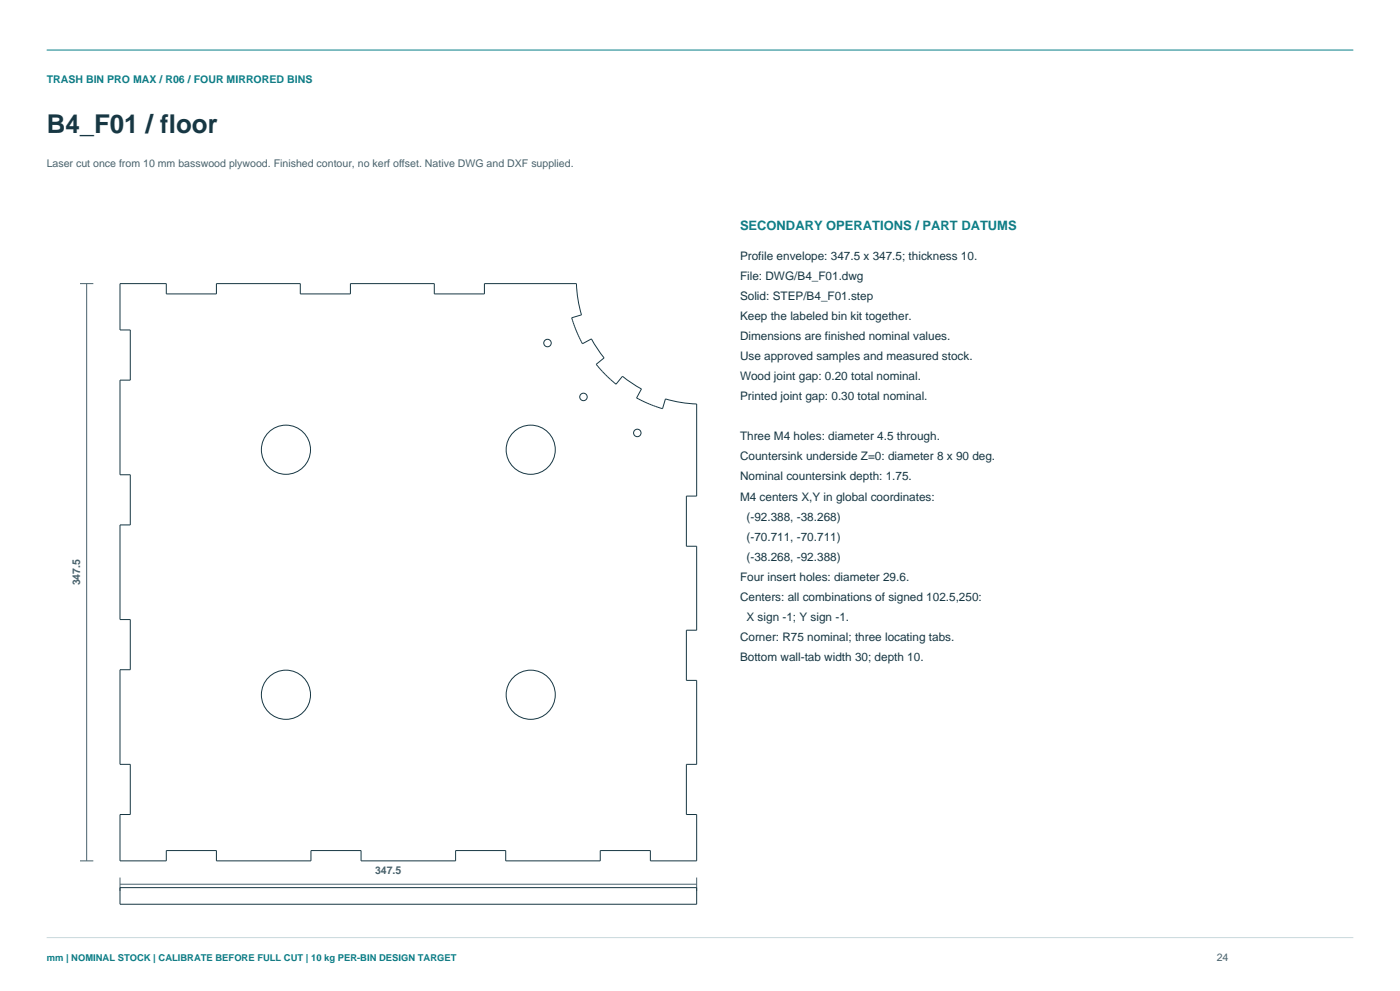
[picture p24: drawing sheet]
<svg xmlns="http://www.w3.org/2000/svg" width="420mm" height="297mm" viewBox="0 0 420 297" stroke-linecap="round" stroke-linejoin="round" font-family="sans-serif">
<defs><g id="words">
<text font-size="7.8" fill="#173743" x="14" y="40">B4_F01 / floor</text>
<text font-size="3.9" fill="#087e87" x="222" y="69">SECONDARY OPERATIONS / PART DATUMS</text>
<g font-size="3.5" fill="#173743">
<text x="222" y="78">Profile envelope: 347.5 x 347.5; thickness 10.</text>
<text x="222" y="84">File: DWG/B4_F01.dwg</text>
<text x="222" y="90">Solid: STEP/B4_F01.step</text>
<text x="222" y="96">Keep the labeled bin kit together.</text>
<text x="222" y="102">Dimensions are finished nominal values.</text>
<text x="222" y="108">Use approved samples and measured stock.</text>
<text x="222" y="114">Wood joint gap: 0.20 total nominal.</text>
<text x="222" y="120">Printed joint gap: 0.30 total nominal.</text>
<text x="222" y="132">Three M4 holes: diameter 4.5 through.</text>
<text x="222" y="138">Countersink underside Z=0: diameter 8 x 90 deg.</text>
<text x="222" y="144">Nominal countersink depth: 1.75.</text>
<text x="222" y="150">M4 centers X,Y in global coordinates:</text>
<text x="224" y="156">(-92.388, -38.268)</text>
<text x="224" y="162">(-70.711, -70.711)</text>
<text x="224" y="168">(-38.268, -92.388)</text>
<text x="222" y="174">Four insert holes: diameter 29.6.</text>
<text x="222" y="180">Centers: all combinations of signed 102.5,250:</text>
<text x="224" y="186">X sign -1; Y sign -1.</text>
<text x="222" y="192">Corner: R75 nominal; three locating tabs.</text>
<text x="222" y="198">Bottom wall-tab width 30; depth 10.</text>
</g>
<text font-size="3.2" fill="#087e87" x="14" y="25">TRASH BIN PRO MAX / R06 / FOUR MIRRORED BINS</text>
<g font-size="3.2" fill="#49616d">
<text x="14" y="50">Laser cut once from 10 mm basswood plywood. Finished contour, no kerf offset. Native DWG and DXF supplied.</text>
<text x="24" y="175.5" transform="rotate(-90 24 175.5)">347.5</text>
<text x="112.5" y="262">347.5</text>
<text x="365" y="288">24</text>
</g>
<text font-size="2.8" fill="#087e87" x="14" y="288">mm | NOMINAL STOCK | CALIBRATE BEFORE FULL CUT | 10 kg PER-BIN DESIGN TARGET</text>
</g></defs>
<path d="M14 15h392" fill="none" stroke="#087e87" stroke-width=".3"/>
<path d="M14 281h392" fill="none" stroke="#c9d8dc" stroke-width=".3"/>
<g fill="none" stroke="#173743" stroke-width=".3">
<path d="M36 85h13.9v3.1h15v-3.1h25.2v3.1h15v-3.1h25.2v3.1h15v-3.1h27.6l.5 4.7 1 4.7-2.9 .8 .2 .8 1.5 3.9 1.5 3.1 2.7-1.4 1.8 2.9 2 2.8-2.3 1.9 2.8 3.1 3.1 2.8 1.9-2.3 2.8 2 2.9 1.8-1.4 2.7 3.1 1.5 3.9 1.5 .8 .2 .8-2.9 4.7 1 4.7 .5v27.6h-3.1v15h3.1v25.2h-3.1v15h3.1v25.2h-3.1v15h3.1v13.9h-13.9v-3.1h-15v3.1h-28.4v-3.1h-15v3.1h-28.4v-3.1h-15v3.1h-28.4v-3.1h-15v3.1h-13.9v-13.9h3.1v-15h-3.1v-28.4h3.1v-15h-3.1v-28.4h3.1v-15h-3.1v-28.4h3.1v-15h-3.1zM36 266h173v5h-173z"/>
<circle cx="164.2" cy="102.8" r="1.12"/>
<circle cx="175" cy="119" r="1.12"/>
<circle cx="85.8" cy="134.8" r="7.4"/>
<circle cx="159.2" cy="134.8" r="7.4"/>
<circle cx="191.2" cy="129.7" r="1.12"/>
<circle cx="85.8" cy="208.2" r="7.4"/>
<circle cx="159.2" cy="208.2" r="7.4"/>
</g>
<path d="M24 85h4M26 85v173M24 258h4M36 265h173M36 263v4M209 263v4" fill="none" stroke="#49616d" stroke-width=".3"/>
<use href="#words"/>
</svg>
